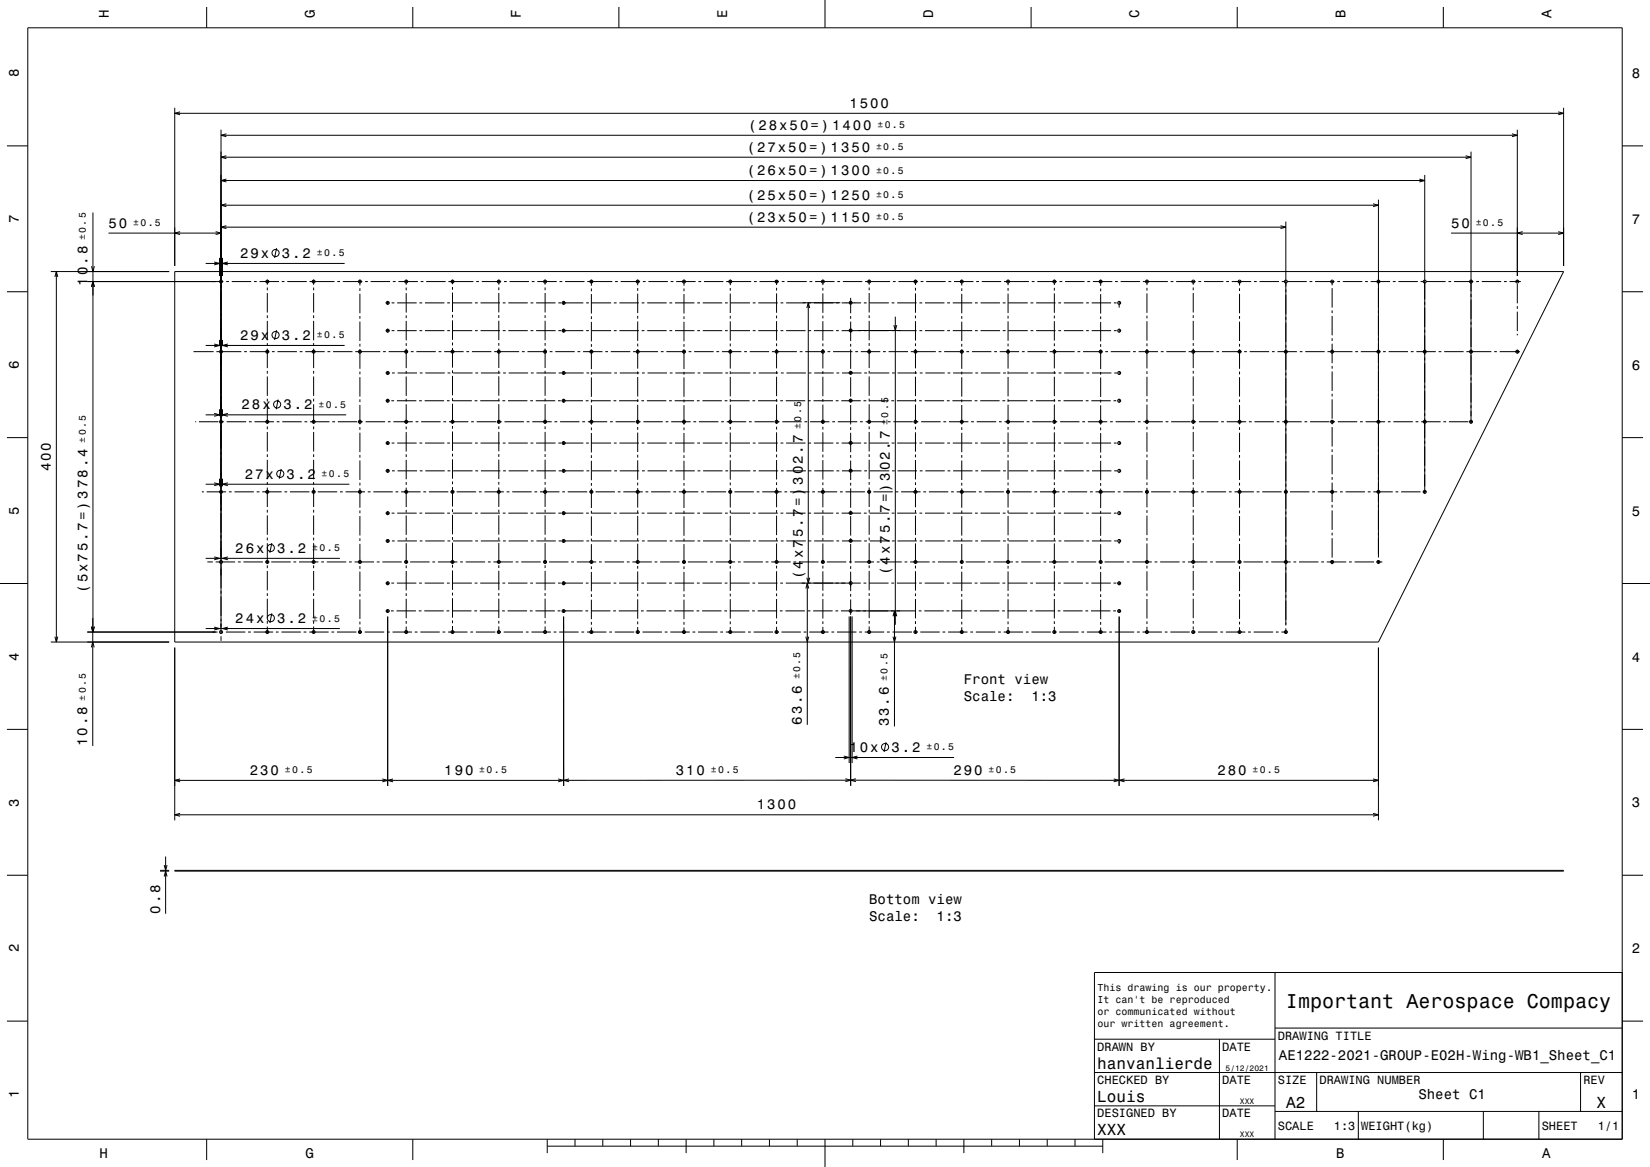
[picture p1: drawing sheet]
<svg xmlns="http://www.w3.org/2000/svg" width="594mm" height="420mm" viewBox="0 0 594 420" stroke-linecap="round" stroke-linejoin="round" font-family="sans-serif">
<defs><g id="words">
<text font-size="7.2" x="462.9" y="362.6">Important Aerospace Compacy</text>
<g font-size="5.8">
<text x="395" y="384.6">hanvanlierde</text>
<text x="395" y="396.6">Louis</text>
<text x="463" y="398.6">A2</text>
<text x="574.8" y="398.6">X</text>
<text x="395" y="408.6">XXX</text>
</g>
<g font-size="5">
<text x="39.1" y="6.5" transform="rotate(-90 39.1 6.5)">H</text>
<text x="113.3" y="6.5" transform="rotate(-90 113.3 6.5)">G</text>
<text x="187.5" y="6.5" transform="rotate(-90 187.5 6.5)">F</text>
<text x="261.7" y="6.5" transform="rotate(-90 261.7 6.5)">E</text>
<text x="335.9" y="6.5" transform="rotate(-90 335.9 6.5)">D</text>
<text x="410.1" y="6.5" transform="rotate(-90 410.1 6.5)">C</text>
<text x="484.3" y="6.5" transform="rotate(-90 484.3 6.5)">B</text>
<text x="558.5" y="6.5" transform="rotate(-90 558.5 6.5)">A</text>
<text x="6.8" y="27.8" transform="rotate(-90 6.8 27.8)">8</text>
<text x="587.5" y="28.1">8</text>
<text x="305.8" y="38.8">1500</text>
<text x="269.3" y="46.7">(28x50=) 1400</text>
<text x="268.8" y="54.6">(27x50=) 1350</text>
<text x="268.8" y="63">(26x50=) 1300</text>
<text x="268.8" y="71.9">(25x50=) 1250</text>
<text x="6.8" y="80.3" transform="rotate(-90 6.8 80.3)">7</text>
<text x="39.1" y="81.9">50</text>
<text x="268.8" y="79.8">(23x50=) 1150</text>
<text x="522.4" y="81.9">50</text>
<text x="587.5" y="80.6">7</text>
<text x="86.4" y="92.8">29x</text>
<text x="101.5" y="92.8">3.2</text>
<text x="31.5" y="102.8" transform="rotate(-90 31.5 102.8)">10.8</text>
<text x="86.4" y="122.3">29x</text>
<text x="101.5" y="122.3">3.2</text>
<text x="6.8" y="132.8" transform="rotate(-90 6.8 132.8)">6</text>
<text x="587.5" y="133.1">6</text>
<text x="87" y="147.3">28x</text>
<text x="102.1" y="147.3">3.2</text>
<text x="18.3" y="169.7" transform="rotate(-90 18.3 169.7)">400</text>
<text x="88.1" y="172.3">27x</text>
<text x="103.2" y="172.3">3.2</text>
<text x="6.8" y="185.3" transform="rotate(-90 6.8 185.3)">5</text>
<text x="587.5" y="185.6">5</text>
<text x="84.7" y="199">26x</text>
<text x="99.8" y="199">3.2</text>
<text x="289" y="208.4" transform="rotate(-90 289 208.4)">(4x75.7=) 302.7</text>
<text x="320.3" y="206.9" transform="rotate(-90 320.3 206.9)">(4x75.7=) 302.7</text>
<text x="31.5" y="213.4" transform="rotate(-90 31.5 213.4)">(5x75.7=) 378.4</text>
<text x="84.7" y="224.2">24x</text>
<text x="99.8" y="224.2">3.2</text>
<text x="6.8" y="237.8" transform="rotate(-90 6.8 237.8)">4</text>
<text x="587.5" y="238.1">4</text>
<text x="347" y="246.2">Front view</text>
<text x="347" y="252.2">Scale:</text>
<text x="371.3" y="252.2">1:3</text>
<text x="288.6" y="260.9" transform="rotate(-90 288.6 260.9)">63.6</text>
<text x="320" y="261.4" transform="rotate(-90 320 261.4)">33.6</text>
<text x="31.4" y="268.5" transform="rotate(-90 31.4 268.5)">10.8</text>
<text x="305.8" y="270.6">10x</text>
<text x="320.9" y="270.6">3.2</text>
<text x="89.9" y="278.9">230</text>
<text x="159.9" y="278.9">190</text>
<text x="243.3" y="278.8">310</text>
<text x="343.2" y="278.8">290</text>
<text x="438.3" y="278.8">280</text>
<text x="6.8" y="290.3" transform="rotate(-90 6.8 290.3)">3</text>
<text x="272.4" y="291.2">1300</text>
<text x="587.5" y="290.6">3</text>
<text x="57.6" y="328.8" transform="rotate(-90 57.6 328.8)">0.8</text>
<text x="312.9" y="325.4">Bottom view</text>
<text x="312.9" y="331.4">Scale:</text>
<text x="337.2" y="331.4">1:3</text>
<text x="6.8" y="342.8" transform="rotate(-90 6.8 342.8)">2</text>
<text x="587.5" y="343.1">2</text>
<text x="460.4" y="381.3">AE1222-2021-GROUP-E02H-Wing-WB1_Sheet_C1</text>
<text x="6.8" y="395.3" transform="rotate(-90 6.8 395.3)">1</text>
<text x="510.6" y="395.7">Sheet C1</text>
<text x="587.5" y="395.6">1</text>
<text x="35.8" y="416.8">H</text>
<text x="110" y="416.8">G</text>
<text x="481" y="416.8">B</text>
<text x="555.2" y="416.8">A</text>
</g>
<g font-size="4.3">
<text x="460" y="374.2">DRAWING TITLE</text>
<text x="395" y="378.2">DRAWN BY</text>
<text x="440" y="378.2">DATE</text>
<text x="395" y="390.2">CHECKED BY</text>
<text x="440" y="390.2">DATE</text>
<text x="460" y="390.2">SIZE</text>
<text x="475" y="390.2">DRAWING NUMBER</text>
<text x="570" y="390.2">REV</text>
<text x="395" y="402.2">DESIGNED BY</text>
<text x="440" y="402.2">DATE</text>
<text x="460" y="406.6">SCALE</text>
<text x="480.2" y="406.6">1:3</text>
<text x="490" y="406.6">WEIGHT(kg)</text>
<text x="555" y="406.6">SHEET</text>
<text x="575.2" y="406.6">1/1</text>
</g>
<g font-size="3.6">
<text x="395.1" y="356.8">This drawing is our property.</text>
<text x="395.1" y="361.2">It can't be reproduced</text>
<text x="395.1" y="365.5">or communicated without</text>
<text x="395.1" y="369.8">our written agreement.</text>
</g>
<g font-size="3.5">
<text x="315.9" y="46.2">±0.5</text>
<text x="315.4" y="54.1">±0.5</text>
<text x="315.4" y="62.4">±0.5</text>
<text x="315.4" y="71.3">±0.5</text>
<text x="47.9" y="81.4">±0.5</text>
<text x="315.4" y="79.2">±0.5</text>
<text x="531.3" y="81.4">±0.5</text>
<text x="30.9" y="86.4" transform="rotate(-90 30.9 86.4)">±0.5</text>
<text x="114.1" y="92.3">±0.5</text>
<text x="114.1" y="121.8">±0.5</text>
<text x="114.7" y="146.8">±0.5</text>
<text x="288.5" y="154.3" transform="rotate(-90 288.5 154.3)">±0.5</text>
<text x="319.8" y="152.9" transform="rotate(-90 319.8 152.9)">±0.5</text>
<text x="30.9" y="159.3" transform="rotate(-90 30.9 159.3)">±0.5</text>
<text x="115.8" y="171.8">±0.5</text>
<text x="112.4" y="198.4">±0.5</text>
<text x="112.4" y="223.7">±0.5</text>
<text x="288.1" y="244.5" transform="rotate(-90 288.1 244.5)">±0.5</text>
<text x="319.5" y="245.1" transform="rotate(-90 319.5 245.1)">±0.5</text>
<text x="30.9" y="252.1" transform="rotate(-90 30.9 252.1)">±0.5</text>
<text x="333.5" y="270.1">±0.5</text>
<text x="102.6" y="278.3">±0.5</text>
<text x="172.6" y="278.3">±0.5</text>
<text x="255.9" y="278.3">±0.5</text>
<text x="355.9" y="278.3">±0.5</text>
<text x="450.9" y="278.3">±0.5</text>
</g>
<g font-size="2.9">
<text x="441.2" y="385.3">5/12/2021</text>
<text x="446.4" y="397.3">XXX</text>
<text x="446.4" y="409.3">XXX</text>
</g>
</g></defs>
<g fill="none" stroke="#000" stroke-width=".36">
<path d="M10 10h574v400h-574zM74.4 2.5v7.5M148.6 2.5v7.5M222.8 2.5v7.5M297 0v10M371.2 2.5v7.5M445.4 2.5v7.5M519.6 2.5v7.5M62.9 38.8v56.9M562.9 38.8v56.9M2.5 52.5h7.5M62.9 40.8h500"/>
<path d="M64.8 40.3l-1.9 .5 1.9 .5M79.6 46.7v181.3M79.6 48.7h466.6M79.6 56.6h450M81.5 48.2l-1.9 .5 1.9 .5M81.5 56.1l-1.9 .5 1.9 .5M527.6 56.1l2 .5-2 .5M529.6 54.6v97.9M544.3 48.2l1.9 .5-1.9 .5M546.2 46.7v52.6M561 40.3l1.9 .5-1.9 .5M584 52.5h7.5"/>
<path d="M33.5 76.5v151M79.6 65h433.3M79.6 73.9h416.6M81.5 64.5l-1.9 .5 1.9 .5M81.5 73.3l-1.9 .6 1.9 .5M462.9 79.8v145.3M494.3 73.3l1.9 .6-1.9 .5M496.2 71.9v128.8M511 64.5l1.9 .5-1.9 .5M512.9 63v114.7M18.3 97.7h42.6M19.8 99.7l.5-2 .5 2"/>
<path d="M20.3 97.7v133.4M32.9 95.8l.6 1.9 .5-1.9M39.1 83.9h40.5M62.9 97.7h500l-66.7 133.4h-433.3zM64.8 83.4l-1.9 .5 1.9 .5M74 94.8h50.1M77.1 94.3l1.9 .5-1.9 .5M77.6 83.4l2 .5-2 .5M79 92.8v6.5M79.6 81.8h383.3M80.1 92.8v6.5M81.5 81.2l-1.9 .6 1.9 .5"/>
<path d="M82 94.3l-1.9 .5 1.9 .5M99.6 89.3l-.7 3.5M461 81.2l1.9 .6-1.9 .5M522.4 83.9h40.5M548.2 83.4l-2 .5 2 .5M561 83.4l1.9 .5-1.9 .5M2.5 105h7.5M31.5 101.3h48.9M32.9 103.3l.6-2 .5 2M81.4 101.3h1M83.4 101.3h7M91.4 101.3h1"/>
<path d="M93.4 101.3h7M96.2 100.6v1.9M96.2 103.5v1M96.2 105.5v7M96.2 113.5v1M96.2 115.5v7M99.6 118.8l-.7 3.5M101.4 101.3h1M103.4 101.3h7M111.4 101.3h9M112.9 100.6v1.9M112.9 103.5v1"/>
<path d="M112.9 105.5v7M112.9 113.5v1M112.9 115.5v7M121.4 101.3h1M123.4 101.3h7M129.6 100.6v2.1M129.6 103.7v1M129.6 105.7v7M129.6 113.7v1M129.6 115.7v7M131.4 101.3h1M133.4 101.3h7"/>
<path d="M138.9 109h1.4M138.9 119h1.4M139.6 108.3v1.4M139.6 118.3v1.4M141 109h1M141 119h1M141.4 101.3h1M143 109h7M143 119h7M143.4 101.3h7M146.2 100.6v1.9M146.2 103.5v1"/>
<path d="M146.2 105.5v7M146.2 113.5v1M146.2 115.5v7M151 109h1M151 119h1M151.4 101.3h1M153 109h7M153 119h7M153.4 101.3h7M161 109h1M161 119h1M161.4 101.3h9"/>
<path d="M162.9 100.6v1.7M162.9 103.3v1M162.9 105.3v7M162.9 113.3v1M162.9 115.3v7M163 109h7M163 119h7M171 109h1M171 119h1M171.4 101.3h1M173 109h7M173 119h7"/>
<path d="M173.4 101.3h7M179.6 100.6v1.8M179.6 103.4v1M179.6 105.4v7M179.6 113.4v1M179.6 115.4v7M181 109h1M181 119h1M181.4 101.3h1M183 109h7M183 119h7M183.4 101.3h7"/>
<path d="M191 109h1M191 119h1M191.4 101.3h1M193 109h7M193 119h7M193.4 101.3h7M196.2 100.6v1.9M196.2 103.4v1.1M196.2 105.4v7M196.2 113.4v1M196.2 115.5v6.9M201 109h1"/>
<path d="M201 119h1M201.4 101.3h1M202.2 109h7.8M202.2 119h7.8M202.9 108.3v1.4M202.9 118.3v1.4M203.4 101.3h7M211 109h1M211 119h1M211.4 101.3h9M212.9 100.6v2.2M212.9 103.8v1"/>
<path d="M212.9 105.8v7M212.9 113.8v1M212.9 115.8v7M213 109h7M213 119h7M221 109h1M221 119h1M221.4 101.3h1M223 109h7M223 119h7M223.4 101.3h7M229.6 100.6v2.1"/>
<path d="M229.6 103.7v1M229.6 105.7v7M229.6 113.7v1M229.6 115.7v7M231 109h1M231 119h1M231.4 101.3h1M233 109h7M233 119h7M233.4 101.3h7M241 109h1M241 119h1"/>
<path d="M241.4 101.3h1M243 109h7M243 119h7M243.4 101.3h7M246.2 100.6v2.2M246.2 103.8v1M246.2 105.8v7M246.2 113.8v1M246.2 115.8v7M251 109h1M251 119h1M251.4 101.3h1"/>
<path d="M253 109h7M253 119h7M253.4 101.3h7M261 109h1M261 119h1M261.4 101.3h9M262.9 100.6v2M262.9 103.6v1M262.9 105.6v7M262.9 113.6v1M262.9 115.6v7M263 109h7"/>
<path d="M263 119h7M271 109h1M271 119h1M271.4 101.3h1M273 109h7M273 119h7M273.4 101.3h7M279.6 100.8v1.8M279.6 103.6v1M279.6 105.6v7M279.6 113.6v1M279.6 115.6v7"/>
<path d="M281 109h1M281 119h1M281.4 101.3h1M283 119h7M283.4 101.3h7M290.5 110.9l.5-1.9 .5 1.9M291 109v100.9M291 119h1M291.4 101.3h1M293 119h7M293.4 101.3h7M296.2 100.6v2"/>
<path d="M296.2 103.6v1M296.2 105.6v7M296.2 113.6v1M296.2 115.6v7M301 119h1M301.4 101.3h1M302.5 109h-19.5M303 109h7M303 119h27M303.4 101.3h7M306.2 107.2v5.6M306.2 113.8v1"/>
<path d="M306.2 115.8v7M311 109h1M311.4 101.3h9M312.9 100.6v1.9M312.9 103.5v1M312.9 105.5v7M312.9 113.5v1M312.9 115.5v7M313 109h7M321 109h1M321.4 101.3h1M321.8 117l.5 1.9 .5-1.9"/>
<path d="M322.3 114v110.9M323 109h7M323.4 101.3h7M329.6 100.6v2M329.6 103.6v1M329.6 105.6v7M329.6 113.6v1M329.6 115.6v7M331 109h1M331 119h1M331.4 101.3h1M333 109h7"/>
<path d="M333 119h7M333.4 101.3h7M341 109h1M341 119h1M341.4 101.3h1M343 109h7M343 119h7M343.4 101.3h7M346.2 100.6v2.2M346.2 103.8v1M346.2 105.8v7M346.2 113.8v1"/>
<path d="M346.2 115.8v7M351 109h1M351 119h1M351.4 101.3h1M353 109h7M353 119h7M353.4 101.3h7M361 109h1M361 119h1M361.4 101.3h9M362.9 100.6v2.1M362.9 103.7v1"/>
<path d="M362.9 105.7v7M362.9 113.7v1M362.9 115.7v7M363 109h7M363 119h7M371 109h1M371 119h1M371.4 101.3h1M373 109h7M373 119h7M373.4 101.3h7M379.6 100.6v2"/>
<path d="M379.6 103.6v1M379.6 105.6v7M379.6 113.6v1M379.6 115.6v7M381 109h1M381 119h1M381.4 101.3h1M383 109h7M383 119h7M383.4 101.3h7M391 109h1M391 119h1"/>
<path d="M391.4 101.3h1M393 109h7M393 119h7M393.4 101.3h7M396.2 100.6v2.3M396.2 103.9v1M396.2 105.9v7M396.2 113.9v1M396.2 115.9v7M401 109h1M401 119h1M401.4 101.3h1"/>
<path d="M402.9 108.3v2.4M402.9 118.3v1.4M403 109h.6M403 119h.6M403.4 101.3h7M411.4 101.3h9M412.9 100.6v2M412.9 103.6v1M412.9 105.6v7M412.9 113.6v1M412.9 115.6v7M421.4 101.3h1"/>
<path d="M423.4 101.3h7M429.6 101.3v1.2M429.6 103.5v1M429.6 105.5v7M429.6 113.5v1M429.6 115.5v7M431.4 101.3h1M433.4 101.3h7M441.4 101.3h1M443.4 101.3h7M446.2 101.3v1.4M446.2 103.7v1"/>
<path d="M446.2 105.7v7M446.2 113.7v1M446.2 115.7v7M451.4 101.3h1M453.4 101.3h7M461.4 101.3h1M463.4 101.3h7M471.4 101.3h1M473.4 101.3h7M479.6 101.3v1.4M479.6 103.7v7M479.6 111.7v1"/>
<path d="M479.6 113.7v7M481.4 101.3h1M483.4 101.3h7M491.4 101.3h1M493.4 101.3h7M496.2 101.3v1.4M501.4 101.3h1M503.4 101.3h7M511.4 101.3h1M513.4 101.3h7M521.4 101.3h1M523.4 101.3h7"/>
<path d="M531.4 101.3h1M533.4 101.3h7M541.4 101.3h1M543.4 101.3h4.1M546.2 100.6v.6M546.2 102.2v7M546.2 110.2v1M546.2 112.2v7M584 105h7.5M69.6 126.6h7.3M74 124.3h50.1M77.1 123.8l1.9 .5-1.9 .5"/>
<path d="M77.9 126.6h1M79 122.3v2.3M79.9 126.6h7M80.1 122.3v2.3M82 123.8l-1.9 .5 1.9 .5M87.9 126.6h1M89.9 126.6h7M96.2 123.5v1M96.2 125.5v7M96.2 133.5v1M96.2 135.5v7M97.9 126.6h1"/>
<path d="M99.9 126.6h7M107.9 126.6h1M109.9 126.6h7M112.9 123.5v1M112.9 125.5v7M112.9 133.5v1M112.9 135.5v7M117.9 126.6h1M119.9 126.6h7M127.9 126.6h9M129.6 123.7v1M129.6 125.7v7"/>
<path d="M129.6 133.7v1M129.6 135.7v7M137.9 126.6h1M138.9 134.2h1.4M139.6 133.5v1.4M139.9 126.6h7M141.1 134.2h1M143.1 134.2h7M146.2 123.5v1M146.2 125.5v7M146.2 133.5v1M146.2 135.5v7"/>
<path d="M147.9 126.6h1M149.9 126.6h7M151.1 134.2h1M153.1 134.2h7M157.9 126.6h1M159.9 126.6h7M161.1 134.2h1M162.9 123.3v1M162.9 125.3v7M162.9 133.3v1M162.9 135.3v7M163.1 134.2h7"/>
<path d="M167.9 126.6h1M169.9 126.6h7M171.1 134.2h1M173.1 134.2h7M177.9 126.6h9M179.6 123.4v1M179.6 125.4v7M179.6 133.4v1M179.6 135.4v7M181.1 134.2h1M183.1 134.2h7M187.9 126.6h1"/>
<path d="M189.9 126.6h7M191.1 134.2h1M193.1 134.2h7M196.2 123.4v1M196.2 125.4v7.1M196.2 133.4v1.1M196.2 135.4v7M197.9 126.6h1M199.9 126.6h7M201.1 134.2h9M202.9 133.5v1.4M207.9 126.6h1"/>
<path d="M209.9 126.6h7M211.1 134.2h1M212.9 123.8v1M212.9 125.8v7M212.9 133.8v1M212.9 135.8v7M213.1 134.2h7M217.9 126.6h1M219.9 126.6h7M221.1 134.2h1M223.1 134.2h7M227.9 126.6h9"/>
<path d="M229.6 123.7v1M229.6 125.7v7M229.6 133.7v1M229.6 135.7v7M231.1 134.2h1M233.1 134.2h7M237.9 126.6h1M239.9 126.6h7M241.1 134.2h1M243.1 134.2h7M246.2 123.8v1M246.2 125.8v7"/>
<path d="M246.2 133.8v1M246.2 135.8v7M247.9 126.6h1M249.9 126.6h7M251.1 134.2h1M253.1 134.2h7M257.9 126.6h1M259.9 126.6h7M261.1 134.2h1M262.9 123.6v1M262.9 125.6v7M262.9 133.6v1"/>
<path d="M262.9 135.6v7M263.1 134.2h7M267.9 126.6h1M269.9 126.6h7M271.1 134.2h1M273.1 134.2h7M277.9 126.6h9M279.6 123.6v1M279.6 125.6v7M279.6 133.6v1M279.6 135.6v7M281.1 134.2h1"/>
<path d="M283.1 134.2h7M287.9 126.6h1M289.9 126.6h7M291.1 134.2h1M293.1 134.2h7M296.2 123.6v1M296.2 125.6v7M296.2 133.6v1M296.2 135.6v7M297.9 126.6h1M299.9 126.6h7M301.1 134.2h1"/>
<path d="M303.1 134.2h7M306.2 123.8v1M306.2 125.8v7M306.2 133.5v1.4M306.2 135.8v7M307.9 126.6h1M309.9 126.6h7M311.1 134.2h1M312.9 123.5v1M312.9 125.5v7M312.9 133.5v1M312.9 135.5v7"/>
<path d="M313.1 134.2h7M317.9 126.6h1M319.9 126.6h7M321.1 134.2h1M323.1 134.2h7M327.9 126.6h9M329.6 123.6v1M329.6 125.6v7M329.6 133.6v1M329.6 135.6v7M331.1 134.2h1M333.1 134.2h7"/>
<path d="M337.9 126.6h1M339.9 126.6h7M341.1 134.2h1M343.1 134.2h7M346.2 123.8v1M346.2 125.8v7M346.2 133.8v1M346.2 135.8v7M347.9 126.6h1M349.9 126.6h7M351.1 134.2h1M353.1 134.2h7"/>
<path d="M357.9 126.6h1M359.9 126.6h7M361.1 134.2h1M362.9 123.7v1M362.9 125.7v7M362.9 133.7v1M362.9 135.7v7M363.1 134.2h7M367.9 126.6h1M369.9 126.6h7M371.1 134.2h1M373.1 134.2h7"/>
<path d="M377.9 126.6h9M379.6 123.6v1M379.6 125.6v7M379.6 133.6v1M379.6 135.6v7M381.1 134.2h1M383.1 134.2h7M387.9 126.6h1M389.9 126.6h7M391.1 134.2h1M393.1 134.2h7M396.2 123.9v1"/>
<path d="M396.2 125.9v7M396.2 133.9v1M396.2 135.9v7M397.9 126.6h1M399.9 126.6h7M401.1 134.2h1M402.9 133.5v1.4M403.1 134.2h.5M407.9 126.6h1M409.9 126.6h7M412.9 123.6v1M412.9 125.6v7"/>
<path d="M412.9 133.6v1M412.9 135.6v7M417.9 126.6h1M419.9 126.6h7M427.9 126.6h9M429.6 123.5v1M429.6 125.5v7M429.6 133.5v1M429.6 135.5v7M437.9 126.6h1M439.9 126.6h7M446.2 123.7v1"/>
<path d="M446.2 125.7v7M446.2 133.7v1M446.2 135.7v7M447.9 126.6h1M449.9 126.6h7M457.9 126.6h1M459.9 126.6h7M467.9 126.6h1M469.9 126.6h7M477.9 126.6h9M479.6 121.7v1M479.6 123.7v7"/>
<path d="M479.6 131.7v1M479.6 133.7v7M487.9 126.6h1M489.9 126.6h7M497.9 126.6h1M499.9 126.6h7M507.9 126.6h1M509.9 126.6h7M517.9 126.6h1M519.9 126.6h7M527.9 126.6h9M537.9 126.6h1"/>
<path d="M539.9 126.6h7.2M546.2 120.2v.5M546.2 125.9v1.4M2.5 157.5h7.5M70.3 151.8h.3M71.6 151.8h7M74 149.3h50.6M77.1 148.8l1.9 .5-1.9 .5M79 147.3v2.5M79.6 151.8h1M80.1 147.3v2.5M81.6 151.8h7"/>
<path d="M82 148.8l-1.9 .5 1.9 .5M89.6 151.8h1M91.6 151.8h7M96.2 143.5v1M96.2 145.5v7M96.2 153.5v1M96.2 155.5v7M99.6 151.8h1M100.1 143.8l-.7 3.5M101.6 151.8h7M109.6 151.8h1M111.6 151.8h7"/>
<path d="M112.9 143.5v1M112.9 145.5v7M112.9 153.5v1M112.9 155.5v7M119.6 151.8h1M121.6 151.8h7M128.9 151.8h1.7M129.6 143.7v1M129.6 145.7v7M129.6 153.7v1M129.6 155.7v7M131.6 151.8h7"/>
<path d="M138.9 159.5h1.4M138.9 144.2h1.4M139.6 143.5v1.4M139.6 158.8v1.4M139.6 151.8h1M140.9 144.2h1M141 159.5h1M141.6 151.8h7M142.9 144.2h7M143 159.5h7M146.2 143.5v1M146.2 145.5v7"/>
<path d="M146.2 153.5v1M146.2 155.5v7M149.6 151.8h1M150.9 144.2h1M151 159.5h1M151.6 151.8h7M152.9 144.2h7M153 159.5h7M159.6 151.8h1M160.9 144.2h1M161 159.5h1M161.6 151.8h7"/>
<path d="M162.9 143.3v1l7-.1M162.9 145.3v7.2M162.9 153.3v1M162.9 155.3v7M163 159.5h7M169.6 151.8h1M170.9 144.2h1M171 159.5h1M171.6 151.8h7M172.9 144.2h7M173 159.5h7M178.9 151.8h1.7"/>
<path d="M179.6 143.4v1M179.6 145.4v7.1M179.6 153.4v1M179.6 155.4v7M180.9 144.2h1M181 159.5h1M181.6 151.8h7M182.9 144.2h7M183 159.5h7M189.6 151.8h1M190.9 144.2h1M191 159.5h1"/>
<path d="M191.6 151.8h7M192.9 144.2h7M193 159.5h7M196.2 143.5v.9M196.2 145.5v7M196.2 153.4v1M196.2 155.4v7.1M199.6 151.8h1M200.9 144.2h1M201 159.5h1M201.6 151.8h7M202.2 159.5h7.8"/>
<path d="M202.2 144.2h7.7M202.9 143.5v1.4M202.9 158.8v1.4M209.6 151.8h1M210.9 144.2h1M211 159.5h1M211.6 151.8h7M212.9 144.2h7M212.9 143.8v1M212.9 145.8v7M212.9 153.8v1M212.9 155.8v7"/>
<path d="M213 159.5h7M219.6 151.8h1M220.9 144.2h1M221 159.5h1M221.6 151.8h7M222.9 144.2h7M223 159.5h7M228.9 151.8h1.7M229.6 143.7v1M229.6 145.7v7M229.6 153.7v1M229.6 155.7v7"/>
<path d="M230.9 144.2h1M231 159.5h1M231.6 151.8h7M232.9 144.2h7M233 159.5h7M239.6 151.8h1M240.9 144.2h1M241 159.5h1M241.6 151.8h7M242.9 144.2h7M243 159.5h7M246.2 143.8v1"/>
<path d="M246.2 145.8v7M246.2 153.8v1M246.2 155.8v7M249.6 151.8h1M250.9 144.2h1M251 159.5h1M251.6 151.8h7M252.9 144.2h7M253 159.5h7M259.6 151.8h1M260.9 144.2h1M261 159.5h1"/>
<path d="M261.6 151.8h7M262.9 144.2h7M262.9 143.6v1M262.9 145.6v7M262.9 153.6v1M262.9 155.6v7M263 159.5h7M269.6 151.8h1M270.9 144.2h1M271 159.5h1M271.6 151.8h7M272.9 144.2h7"/>
<path d="M273 159.5h7M278.9 151.8h1.7M279.6 143.6v1M279.6 145.6v7M279.6 153.6v1M279.6 155.6v7M280.9 144.2h1M281 159.5h1M281.6 151.8h7M282.9 144.2h7M283 159.5h7M289.6 151.8h1"/>
<path d="M290.9 144.2h1M291 159.5h1M291.6 151.8h7M292.9 144.2h7M293 159.5h7M296.2 143.6v1M296.2 145.6v7M296.2 153.6v1M296.2 155.6v7M299.6 151.8h1M300.9 144.2h1M301 159.5h1"/>
<path d="M301.6 151.8h7M302.9 144.2h7M303 159.5h7M305.5 159.4h1.4M305.5 144.2h1.4M306.2 143.5v1.4M306.2 145.8v7M306.2 153.8v1M306.2 155.8v7M309.6 151.8h1M310.9 144.2h1M311 159.5h1"/>
<path d="M311.6 151.8h7M312.9 144.2h7M312.9 143.5v1M312.9 145.5v7M312.9 153.5v1M312.9 155.5v7M313 159.5h7M319.6 151.8h1M320.9 144.2h1M321 159.5h1M321.6 151.8h7M322.9 144.2h7"/>
<path d="M323 159.5h7M328.9 151.8h1.7M329.6 143.6v1M329.6 145.6v7M329.6 153.6v1M329.6 155.6v7M330.9 144.2h1M331 159.5h1M331.6 151.8h7M332.9 144.2h7M333 159.5h7M339.6 151.8h1"/>
<path d="M340.9 144.2h1M341 159.5h1M341.6 151.8h7M342.9 144.2h7M343 159.5h7M346.2 143.8v1M346.2 145.8v7M346.2 153.8v1M346.2 155.8v7M349.6 151.8h1M350.9 144.2h1M351 159.5h1"/>
<path d="M351.6 151.8h7M352.9 144.2h7M353 159.5h7M359.6 151.8h1M360.9 144.2h1M361 159.5h1M361.6 151.8h7M362.9 144.2h7M362.9 143.7v1M362.9 145.7v7M362.9 153.7v1M362.9 155.7v7"/>
<path d="M363 159.5h7M369.6 151.8h1M370.9 144.2h1M371 159.5h1M371.6 151.8h7M372.9 144.2h7M373 159.5h7M378.9 151.8h1.7M379.6 143.6v1M379.6 145.6v7M379.6 153.6v1M379.6 155.6v7"/>
<path d="M380.9 144.2h1M381 159.5h1M381.6 151.8h7M382.9 144.2h7M383 159.5h7M389.6 151.8h1M390.9 144.2h1M391 159.5h1M391.6 151.8h7M392.9 144.2h7M393 159.5h7M396.2 143.9v1"/>
<path d="M396.2 145.9v7M396.2 153.9v1M396.2 155.9v7M399.6 151.8h1M400.9 144.2h1M401 159.5h1M401.6 151.8h7M402.9 144.2h.7M402.9 143.5v1.4M402.9 158.8v1.4M403 159.5h.6M409.6 151.8h1"/>
<path d="M411.6 151.8h7M412.9 143.6v1M412.9 145.6v7M412.9 153.6v1M412.9 155.6v7M419.6 151.8h1M421.6 151.8h7M428.9 151.8h1.7M429.6 143.5v1M429.6 145.5v7M429.6 153.5v1M429.6 155.5v7"/>
<path d="M431.6 151.8h7M439.6 151.8h1M441.6 151.8h7M446.2 143.7v1M446.2 145.7v7M446.2 153.7v1M446.2 155.7v7M449.6 151.8h1M451.6 151.8h7M459.6 151.8h1M461.6 151.8h7M469.6 151.8h1"/>
<path d="M471.6 151.8h7M478.9 151.8h1.7M479.6 141.7v1M479.6 143.7v7M479.6 151.1v1.6M479.6 153.7v7M481.6 151.8h7M489.6 151.8h1M491.6 151.8h7M499.6 151.8h1M501.6 151.8h7M509.6 151.8h1"/>
<path d="M511.6 151.8h7M519.6 151.8h1M521.6 151.8h7M528.9 151.8h1.4M584 157.5h7.5M72.7 177h.7M74 174.3h51.8M74.4 177h7M77.1 173.8l1.9 .5-1.9 .5M79 172.3v2.7M80.1 172.3v2.7M82 173.8l-1.9 .5 1.9 .5"/>
<path d="M82.4 177h1M84.4 177h7M92.4 177h1M94.4 177h7M96.2 163.5v1M96.2 165.5v7M96.2 173.5v1M96.2 175.5v7M101.3 168.8l-.7 3.5M102.4 177h1M104.4 177h7M112.2 177h1.4"/>
<path d="M112.9 163.5v1M112.9 165.5v7M112.9 173.5v1M112.9 175.5v7M114.4 177h7M122.4 177h1M124.4 177h7M129.6 163.7v1M129.6 165.7v7M129.6 173.7v1M129.6 175.7v7M132.4 177h1"/>
<path d="M134.4 177h7M138.9 169.5h1.4M139.6 168.8v1.4M141.1 169.5h1M142.4 177h1M143.1 169.5h7M144.4 177h7M146.2 163.5v1M146.2 165.5v7M146.2 173.5v1M146.2 175.5v7M151.1 169.5h1"/>
<path d="M152.4 177h1M153.1 169.5h7M154.4 177h7M161.1 169.5h1M162.2 177h1.4M162.9 163.3v1M162.9 165.3v7M162.9 173.3v1M162.9 175.3v7M163.1 169.5h7M164.4 177h7M171.1 169.5h1"/>
<path d="M172.4 177h1M173.1 169.5h7M174.4 177h7M179.6 163.4v1M179.6 165.4v7M179.6 173.4v1M179.6 175.4v7M181.1 169.5h1M182.4 177h1M183.1 169.5h7M184.4 177h7M191.1 169.5h1"/>
<path d="M192.4 177h1M193.1 169.5h7M194.4 177h7M196.2 163.4v1M196.2 165.4v7M196.2 173.5v.9M196.2 175.5v6.9M201.1 169.5h9M202.4 177h1M202.9 168.8v1.4M204.4 177h7M211.1 169.5h1"/>
<path d="M212.2 177h1.4M212.9 163.8v1M212.9 165.8v7M212.9 173.8v1M212.9 175.8v7M213.1 169.5h7M214.4 177h7M221.1 169.5h1M222.4 177h1M223.1 169.5h7M224.4 177h7M229.6 163.7v1"/>
<path d="M229.6 165.7v7M229.6 173.7v1M229.6 175.7v7M231.1 169.5h1M232.4 177h1M233.1 169.5h7M234.4 177h7M241.1 169.5h1M242.4 177h1M243.1 169.5h7M244.4 177h7M246.2 163.8v1"/>
<path d="M246.2 165.8v7M246.2 173.8v1M246.2 175.8v7M251.1 169.5h1M252.4 177h1M253.1 169.5h7M254.4 177h7M261.1 169.5h1M262.2 177h1.4M262.9 163.6v1M262.9 165.6v7M262.9 173.6v1"/>
<path d="M262.9 175.6v7M263.1 169.5h7M264.4 177h7M271.1 169.5h1M272.4 177h1M273.1 169.5h7M274.4 177h7M279.6 163.6v1M279.6 165.6v7M279.6 173.6v1M279.6 175.6v7M281.1 169.5h1"/>
<path d="M282.4 177h1M283.1 169.5h7M284.4 177h7M291.1 169.5h1M292.4 177h1M293.1 169.5h7M294.4 177h7M296.2 163.6v1M296.2 165.6v7M296.2 173.6v1M296.2 175.6v7M301.1 169.5h1"/>
<path d="M302.4 177h1M303.1 169.5h7M304.4 177h7M305.5 169.4h1.4M306.2 163.8v1M306.2 165.8v7M306.2 173.8v1M306.2 175.8v7M311.1 169.5h1M312.2 177h1.4M312.9 163.5v1M312.9 165.5v7"/>
<path d="M312.9 173.5v1M312.9 175.5v7M313.1 169.5h7M314.4 177h7M321.1 169.5h1M322.4 177h1M323.1 169.5h7M324.4 177h7M329.6 163.6v1M329.6 165.6v7M329.6 173.6v1M329.6 175.6v7"/>
<path d="M331.1 169.5h1M332.4 177h1M333.1 169.5h7M334.4 177h7M341.1 169.5h1M342.4 177h1M343.1 169.5h7M344.4 177h7M346.2 163.8v1M346.2 165.8v7M346.2 173.8v1M346.2 175.8v7"/>
<path d="M351.1 169.5h1M352.4 177h1M353.1 169.5h7M354.4 177h7M361.1 169.5h1M362.2 177h1.4M362.9 163.7v1M362.9 165.7v7M362.9 173.7v1M362.9 175.7v7M363.1 169.5h7M364.4 177h7"/>
<path d="M371.1 169.5h1M372.4 177h1M373.1 169.5h7M374.4 177h7M379.6 163.6v1M379.6 165.6v7M379.6 173.6v1M379.6 175.6v7M381.1 169.5h1M382.4 177h1M383.1 169.5h7M384.4 177h7"/>
<path d="M391.1 169.5h1M392.4 177h1M393.1 169.5h7M394.4 177h7M396.2 163.9v1M396.2 165.9v7M396.2 173.9v1M396.2 175.9v7M401.1 169.5h1M402.4 177h1M402.9 168.8v1.4M403.1 169.5h.5"/>
<path d="M404.4 177h7M412.2 177h1.4M412.9 163.6v1M412.9 165.6v7M412.9 173.6v1M412.9 175.6v7M414.4 177h7M422.4 177h1M424.4 177h7M429.6 163.5v1M429.6 165.5v7M429.6 173.5v1"/>
<path d="M429.6 175.5v7M432.4 177h1M434.4 177h7M442.4 177h1M444.4 177h7M446.2 163.7v1M446.2 165.7v7M446.2 173.7v1M446.2 175.7v7M452.4 177h1M454.4 177h7M462.2 177h1.4"/>
<path d="M464.4 177h7M472.4 177h1M474.4 177h7M479.6 161.7v1M479.6 163.7v7M479.6 171.7v1M479.6 173.7v7M482.4 177h1M484.4 177h7M492.4 177h1M494.4 177h7M502.4 177h1"/>
<path d="M504.4 177h7M512.2 177h1.4M96.2 183.5v1M96.2 185.5v7M96.2 193.5v1M96.2 195.5v7.4M97.8 195.5l-.7 3.5M112.9 183.5v1M112.9 185.5v7M112.9 193.5v1M112.9 195.5v7.4M129.6 183.7v1"/>
<path d="M129.6 185.7v7M129.6 193.7v1M129.6 195.7v7.2M138.9 194.7h1.4M138.9 184.7h1.4M139.6 184v1.4M139.6 194v1.4M141 184.7h1M141.1 194.7h1M143 184.7h7M143.1 194.7h7M146.2 183.5v1"/>
<path d="M146.2 185.5v7M146.2 193.5v1M146.2 195.5v7.4M151 184.7h1M151.1 194.7h1M153 184.7h7M153.1 194.7h7M161 184.7h1M161.1 194.7h1M162.9 183.3v1M162.9 185.3v7M162.9 193.3v1"/>
<path d="M162.9 195.3v7.6M163 184.7h7M163.1 194.7h7M171 184.7h1M171.1 194.7h1M173 184.7h7M173.1 194.7h7M179.6 183.4v1M179.6 185.4v7M179.6 193.4v1M179.6 195.4v7.5M181 184.7h1"/>
<path d="M181.1 194.7h1M183 184.7h7M183.1 194.7h7M191 184.7h1M191.1 194.7h1M193 184.7h7M193.1 194.7h7M196.2 183.4v1M196.2 185.4v7M196.2 193.4v1M196.2 195.4v7.5M201 184.7h1"/>
<path d="M201.1 194.7h1M202.2 194.7h7.9M202.2 184.7h7.8M202.9 184v1.4M202.9 194v1.4M211 184.7h1M211.1 194.7h1M212.9 183.8v1M212.9 185.8v7M212.9 193.8v1M212.9 195.8v7.1M213 184.7h7"/>
<path d="M213.1 194.7h7M221 184.7h1M221.1 194.7h1M223 184.7h7M223.1 194.7h7M229.6 183.7v1M229.6 185.7v7M229.6 193.7v1M229.6 195.7v7.2M231 184.7h1M231.1 194.7h1M233 184.7h7"/>
<path d="M233.1 194.7h7M241 184.7h1M241.1 194.7h1M243 184.7h7M243.1 194.7h7M246.2 183.8v1M246.2 185.8v7M246.2 193.8v1M246.2 195.8v7.1M251 184.7h1M251.1 194.7h1M253 184.7h7"/>
<path d="M253.1 194.7h7M261 184.7h1M261.1 194.7h1M262.9 183.6v1M262.9 185.6v7M262.9 193.6v1M262.9 195.6v7.3M263 184.7h7M263.1 194.7h7M271 184.7h1M271.1 194.7h1M273 184.7h7"/>
<path d="M273.1 194.7h7M279.6 183.6v1M279.6 185.6v7M279.6 193.6v1M279.6 195.6v7.3M281 184.7h1M281.1 194.7h1M283 184.7h7M283.1 194.7h7M291 184.7h1M291.1 194.7h1M293 184.7h7"/>
<path d="M293.1 194.7h7M296.2 183.6v1M296.2 185.6v7M296.2 193.6v1M296.2 195.6v7.3M301 184.7h1M301.1 194.7h1M303 184.7h7M303.1 194.7h7M305.5 184.6h1.4M306.2 183.8v1.5M306.2 185.8v7"/>
<path d="M306.2 193.8v1.5M306.2 195.8v7M311 184.7h1M311.1 194.7h1M312.9 183.5v1M312.9 185.5v7M312.9 193.5v1M312.9 195.5v7.4M313 184.7h7M313.1 194.7h7M321 184.7h1M321.1 194.7h1"/>
<path d="M323 184.7h7M323.1 194.7h7M329.6 183.6v1M329.6 185.6v7M329.6 193.6v1M329.6 195.6v7.3M331 184.7h1M331.1 194.7h1M333 184.7h7M333.1 194.7h7M341 184.7h1M341.1 194.7h1"/>
<path d="M343 184.7h7M343.1 194.7h7M346.2 183.8v1M346.2 185.8v7M346.2 193.8v1M346.2 195.8v7.1M351 184.7h1M351.1 194.7h1M353 184.7h7M353.1 194.7h7M361 184.7h1M361.1 194.7h1"/>
<path d="M362.9 183.7v1M362.9 185.7v7M362.9 193.7v1M362.9 195.7v7.2M363 184.7h7M363.1 194.7h7M371 184.7h1M371.1 194.7h1M373 184.7h7M373.1 194.7h7M379.6 183.6v1M379.6 185.6v7"/>
<path d="M379.6 193.6v1M379.6 195.6v7.3M381 184.7h1M381.1 194.7h1M383 184.7h7M383.1 194.7h7M391 184.7h1M391.1 194.7h1M393 184.7h7M393.1 194.7h7M396.2 183.9v1M396.2 185.9v7"/>
<path d="M396.2 193.9v1M396.2 195.9v7M401 184.7h1M401.1 194.7h1M402.9 184v1.4M402.9 194v1.7M403 184.7h.6M403.1 194.7h.5M412.9 183.6v1M412.9 185.6v7M412.9 193.6v1M412.9 195.6v7.3"/>
<path d="M429.6 183.5v1M429.6 185.5v7M429.6 193.5v1M429.6 195.5v7.4M446.2 183.7v1M446.2 185.7v7M446.2 193.7v1M446.2 195.7v7.2M479.6 181.7v1M479.6 183.7v7M479.6 191.7v1M479.6 193.7v7"/>
<path d="M0 210h10M74 201h48.4M74.7 202.2h1.9M77.1 200.4l1.9 .6-1.9 .5M77.6 202.2h7M82 200.4l-1.9 .6 1.9 .5M85.6 202.2h1M87.6 202.2h7M95.5 202.2h1.4M96.2 203.5v1M96.2 205.5v7M96.2 213.5v1"/>
<path d="M96.2 215.5v7M97.6 202.2h7M105.6 202.2h1M107.6 202.2h7M112.9 203.5v1M112.9 205.5v7M112.9 213.5v1M112.9 215.5v7M115.6 202.2h1M117.6 202.2h7M125.6 202.2h1M127.6 202.2h7"/>
<path d="M129.6 203.7v1M129.6 205.7v7M129.6 213.7v1M129.6 215.7v7M135.6 202.2h1M137.6 202.2h7M138.9 209.9h1.4M138.9 219.9h1.4M139.6 209.2v1.4M139.6 219.2v1.4M140.7 219.9h1M140.9 209.9h1"/>
<path d="M142.7 219.9h7M142.9 209.9h7M145.5 202.2h1.4M146.2 203.5v1M146.2 205.5v7M146.2 213.5v1M146.2 215.5v7M147.6 202.2h7M150.7 219.9h1M150.9 209.9h1M152.7 219.9h7M152.9 209.9h7"/>
<path d="M155.6 202.2h1M157.6 202.2h7M160.7 219.9h1M160.9 209.9h1M162.7 219.9h7M162.9 209.9h7M162.9 203.3v1M162.9 205.3v7M162.9 213.3v1M162.9 215.3v7M165.6 202.2h1M167.6 202.2h7"/>
<path d="M170.7 219.9h1M170.9 209.9h1M172.7 219.9h7M172.9 209.9h7M175.6 202.2h1M177.6 202.2h7M179.6 203.4v1M179.6 205.4v7M179.6 213.4v1M179.6 215.4v7M180.7 219.9h1M180.9 209.9h1"/>
<path d="M182.7 219.9h7M182.9 209.9h7M185.6 202.2h1M187.6 202.2h7M190.7 219.9h1M190.9 209.9h1M192.7 219.9h7M192.9 209.9h7M195.5 202.2h1.4M196.2 203.5v.9M196.2 205.5v6.9M196.2 213.4v1.1"/>
<path d="M196.2 215.4v7M197.6 202.2h7M200.7 219.9h1M200.9 209.9h1M202.9 209.2v1.4M202.9 219.2v1.4M205.6 202.2h1M207.6 202.2h7M209.7 219.9h-7.5M209.9 209.9h-7.7M210.7 219.9h1M210.9 209.9h1"/>
<path d="M212.7 219.9h7M212.9 209.9h7M212.9 203.8v1M212.9 205.8v7M212.9 213.8v1M212.9 215.8v7M215.6 202.2h1M217.6 202.2h7M220.7 219.9h1M220.9 209.9h1M222.7 219.9h7M222.9 209.9h7"/>
<path d="M225.6 202.2h1M227.6 202.2h7M229.6 203.7v1M229.6 205.7v7M229.6 213.7v1M229.6 215.7v7M230.7 219.9h1M230.9 209.9h1M232.7 219.9h7M232.9 209.9h7M235.6 202.2h1M237.6 202.2h7"/>
<path d="M240.7 219.9h1M240.9 209.9h1M242.7 219.9h7M242.9 209.9h7M245.5 202.2h1.4M246.2 203.8v1M246.2 205.8v7M246.2 213.8v1M246.2 215.8v7M247.6 202.2h7M250.7 219.9h1M250.9 209.9h1"/>
<path d="M252.7 219.9h7M252.9 209.9h7M255.6 202.2h1M257.6 202.2h7M260.7 219.9h1M260.9 209.9h1M262.7 219.9h7M262.9 209.9h7M262.9 203.6v1M262.9 205.6v7M262.9 213.6v1M262.9 215.6v7"/>
<path d="M265.6 202.2h1M267.6 202.2h7M270.7 219.9h1M270.9 209.9h1M272.7 219.9h7M272.9 209.9h7M275.6 202.2h1M277.6 202.2h7M279.6 203.6v1M279.6 205.6v7M279.6 213.6v1M279.6 215.6v7"/>
<path d="M280.7 219.9h1M280.9 209.9h1M282.7 219.9h7M282.9 209.9h27M285.6 202.2h1M287.6 202.2h7M290.1 211.8l.5-1.9 .5 1.9M290.5 207.9l.5 2 .5-2M290.6 209.9v51M290.7 219.9h1M292.7 219.9h7M295.5 202.2h1.4"/>
<path d="M296.2 203.6v1M296.2 205.6v7M296.2 213.6v1M296.2 215.6v7M297.6 202.2h7M300.7 219.9h1M302.7 219.9h27M305.6 202.2h1M306.2 203.8v1M306.2 205.8v7M306.2 213.8v1M306.2 215.8v5.5"/>
<path d="M307.6 202.2h7M310.9 209.9h1M312.9 209.9h7M312.9 203.5v1M312.9 205.5v7M312.9 213.5v1M312.9 215.5v7M315.6 202.2h1M317.6 202.2h7M320.9 209.9h1M322 219.9v41.5M322.9 209.9h7"/>
<path d="M325.6 202.2h1M327.6 202.2h7M329.6 203.6v1M329.6 205.6v7M329.6 213.6v1M329.6 215.6v7M330.7 219.9h1M330.9 209.9h1M332.7 219.9h7M332.9 209.9h7M335.6 202.2h1M337.6 202.2h7"/>
<path d="M340.7 219.9h1M340.9 209.9h1M342.7 219.9h7M342.9 209.9h7M345.5 202.2h1.4M346.2 203.8v1M346.2 205.8v7M346.2 213.8v1M346.2 215.8v7M347.6 202.2h7M350.7 219.9h1M350.9 209.9h1"/>
<path d="M352.7 219.9h7M352.9 209.9h7M355.6 202.2h1M357.6 202.2h7M360.7 219.9h1M360.9 209.9h1M362.7 219.9h7M362.9 209.9h7M362.9 203.7v1M362.9 205.7v7M362.9 213.7v1M362.9 215.7v7"/>
<path d="M365.6 202.2h1M367.6 202.2h7M370.7 219.9h1M370.9 209.9h1M372.7 219.9h7M372.9 209.9h7M375.6 202.2h1M377.6 202.2h7M379.6 203.6v1M379.6 205.6v7M379.6 213.6v1M379.6 215.6v7"/>
<path d="M380.7 219.9h1M380.9 209.9h1M382.7 219.9h7M382.9 209.9h7M385.6 202.2h1M387.6 202.2h7M390.7 219.9h1M390.9 209.9h1M392.7 219.9h7M392.9 209.9h7M395.5 202.2h1.4M396.2 203.9v1"/>
<path d="M396.2 205.9v7M396.2 213.9v1M396.2 215.9v7M397.6 202.2h7M400.7 219.9h1M400.9 209.9h1M402.2 209.9h1.4M402.2 219.9h1.4M402.9 209.2v1.4M402.9 219.2v1.4M405.6 202.2h1M407.6 202.2h7"/>
<path d="M412.9 203.6v1M412.9 205.6v7M412.9 213.6v1M412.9 215.6v7M415.6 202.2h1M417.6 202.2h7M425.6 202.2h1M427.6 202.2h7M429.6 203.5v1M429.6 205.5v7M429.6 213.5v1M429.6 215.5v7"/>
<path d="M435.6 202.2h1M437.6 202.2h7M445.5 202.2h1.4M446.2 203.7v1M446.2 205.7v7M446.2 213.7v1M446.2 215.7v7M447.6 202.2h7M455.6 202.2h1M457.6 202.2h7M465.6 202.2h1M467.6 202.2h7"/>
<path d="M475.6 202.2h1M477.6 202.2h7M479.6 201.5v1.6M485.6 202.2h1M487.6 202.2h7M495.5 202.2h1.4M495.6 202.2h2M496.2 201.5v1.5M584 210h10M18.3 231.1h42.6M19.8 229.1l.5 2 .5-2M31.4 227.5h46.9"/>
<path d="M32.9 225.5l.5 2 .5-2M32.9 233l.5-1.9 .5 1.9M32.9 225.5l.6 2 .5-2M33.4 222.5v46M62.9 233.1v62.2M74 226.2h48.4M77.1 225.7l1.9 .5-1.9 .5M79.3 227.5h1M79.6 229v1.6M81.3 227.5h7M82 225.7l-1.9 .5 1.9 .5M89.3 227.5h1"/>
<path d="M91.3 227.5h7M96.2 223.5v1M96.2 225.5v2.7M97.8 220.7l-.7 3.5M99.3 227.5h1M101.3 227.5h7M109.3 227.5h1M111.3 227.5h7M112.9 223.5v1M112.9 225.5v2.7M119.3 227.5h1M121.3 227.5h7"/>
<path d="M128.9 227.5h1.4M129.6 223.7v1M129.6 225.7v2.5M131.3 227.5h7M139.3 227.5h1M139.6 221.9v61M141.3 227.5h7M146.2 223.5v1M146.2 225.5v2.7M149.3 227.5h1M151.3 227.5h7M159.3 227.5h1"/>
<path d="M161.3 227.5h7M162.9 223.3v1M162.9 225.3v2.9M169.3 227.5h1M171.3 227.5h7M178.9 227.5h1.4M179.6 223.4v1M179.6 225.4v2.8M181.3 227.5h7M189.3 227.5h1M191.3 227.5h7M196.2 223.4v1"/>
<path d="M196.2 225.4v2.8M199.3 227.5h1M201.3 227.5h7M209.3 227.5h1M211.3 227.5h7M212.9 223.8v1M212.9 225.8v2.4M219.3 227.5h1M221.3 227.5h7M228.9 227.5h1.4M229.6 223.7v1M229.6 225.7v2.5"/>
<path d="M231.3 227.5h7M239.3 227.5h1M241.3 227.5h7M246.2 223.8v1M246.2 225.8v2.4M249.3 227.5h1M251.3 227.5h7M259.3 227.5h1M261.3 227.5h7M262.9 223.6v1M262.9 225.6v2.6M269.3 227.5h1"/>
<path d="M271.3 227.5h7M278.9 227.5h1.4M279.6 223.6v1M279.6 225.6v2.6M281.3 227.5h7M289.3 227.5h1M290.1 229.1l.5 2 .5-2M291.3 227.5h7M296.2 223.6v1M296.2 225.6v2.6M299.3 227.5h1M301.3 227.5h7"/>
<path d="M305.7 221.9v52.7M306.8 221.9v52.7M309.3 227.5h1M311.3 227.5h7M312.9 223.5v1M312.9 225.5v2.7M319.3 227.5h1M321.3 227.5h7M321.5 221.8l.5-1.9 .5 1.9M321.5 229.1l.5 2 .5-2M321.8 221.8l.5-1.9 .5 1.9M328.9 227.5h1.4"/>
<path d="M329.6 223.6v1M329.6 225.6v2.6M331.3 227.5h7M339.3 227.5h1M341.3 227.5h7M346.2 223.8v1M346.2 225.8v2.4M349.3 227.5h1M351.3 227.5h7M359.3 227.5h1M361.3 227.5h7M362.9 223.7v1"/>
<path d="M362.9 225.7v2.5M369.3 227.5h1M371.3 227.5h7M378.9 227.5h1.4M379.6 223.6v1M379.6 225.6v2.6M381.3 227.5h7M389.3 227.5h1M391.3 227.5h7M396.2 223.9v1M396.2 225.9v2.3M399.3 227.5h1"/>
<path d="M401.3 227.5h7M409.3 227.5h1M411.3 227.5h7M412.9 223.6v1M412.9 225.6v2.6M419.3 227.5h1M421.3 227.5h7M428.9 227.5h1.4M429.6 223.5v1M429.6 225.5v1.1M429.6 226.8v1.4M431.3 227.5h7"/>
<path d="M439.3 227.5h1M441.3 227.5h7M446.2 223.7v1M446.2 225.7v2.5M449.3 227.5h1M451.3 227.5h7M459.3 227.5h1M461.3 227.5h2.3M462.9 226.1v2.1M496.2 233.1v62.2M2.5 262.5h7.5M300.7 272.6h42.8"/>
<path d="M303.8 272.1l1.9 .5-1.9 .5M308.7 272.1l-1.9 .5 1.9 .5M319 267.1l-.7 3.5M584 262.5h7.5M62.9 293.3h433.3M62.9 280.9h140M64.8 292.7l-1.9 .6 1.9 .5M64.8 280.3l-1.9 .6 1.9 .5M137.6 280.3l2 .6-2 .5M141.5 280.3l-1.9 .6 1.9 .5M201 280.3l1.9 .6-1.9 .5M202.9 282.8v-60.9v61"/>
<path d="M202.9 280.8h293.3M204.9 280.3l-2 .5 2 .6M304.3 280.3l2 .5-2 .5M306.2 282.8v-60.9l.1 60.9M308.1 280.3l-1.9 .5 1.9 .5M400.9 280.3l2 .5-2 .6M402.9 282.8v-60.9v60.9M404.8 280.3l-1.9 .5 1.9 .6M494.3 292.7l1.9 .6-1.9 .5M494.3 280.3l1.9 .5-1.9 .6M2.5 315h7.5M57.6 313.5h3.3"/>
<path d="M57.6 313.3h3.3M59.1 315.5l.5-2 .5 2M59.1 311.3l.5 2 .5-2M59.6 308.3v20.5M62.9 313.3h500v.2h-500zM496.2 313.3v.2M584 315h7.5M459 350v60M584 350h-190v60M2.5 367.5h7.5M394 374h65M439 374v36"/>
<path d="M459 370h125M584 367.5h7.5M394 398h65M394 386h190M474 386v14M569 386v14M74.4 410v7.5M148.6 410v7.5M197 412.5h200M197 410v5M207 410v2.5M217 410v2.5"/>
<path d="M227 410v2.5M237 410v2.5M247 410v5M257 410v2.5M267 410v2.5M277 410v2.5M287 410v2.5M297 410v10M307 410v2.5M317 410v2.5M327 410v2.5M337 410v2.5"/>
<path d="M347 410v5M357 410v2.5M367 410v2.5M377 410v2.5M387 410v2.5M397 410v5M445.4 410v7.5M459 400h125M489 400v10M519.6 410v7.5M534 400v10M554 400v10"/>
<circle cx="99.2" cy="91.1" r="1.28"/>
<circle cx="79.6" cy="101.3" r=".53"/>
<circle cx="96.2" cy="101.3" r=".53"/>
<circle cx="112.9" cy="101.3" r=".53"/>
<circle cx="129.6" cy="101.3" r=".53"/>
<circle cx="139.6" cy="109" r=".53"/>
<circle cx="139.6" cy="119" r=".53"/>
<circle cx="146.2" cy="101.3" r=".53"/>
<circle cx="162.9" cy="101.3" r=".53"/>
<circle cx="179.6" cy="101.3" r=".53"/>
<circle cx="196.2" cy="101.3" r=".53"/>
<circle cx="202.9" cy="109" r=".53"/>
<circle cx="202.9" cy="119" r=".53"/>
<circle cx="212.9" cy="101.3" r=".53"/>
<circle cx="229.6" cy="101.3" r=".53"/>
<circle cx="246.2" cy="101.3" r=".53"/>
<circle cx="262.9" cy="101.3" r=".53"/>
<circle cx="279.6" cy="101.3" r=".53"/>
<circle cx="296.2" cy="101.3" r=".53"/>
<circle cx="306.2" cy="119" r=".53"/>
<circle cx="306.2" cy="109" r=".53"/>
<circle cx="312.9" cy="101.3" r=".53"/>
<circle cx="329.6" cy="101.3" r=".53"/>
<circle cx="346.2" cy="101.3" r=".53"/>
<circle cx="362.9" cy="101.3" r=".53"/>
<circle cx="379.6" cy="101.3" r=".53"/>
<circle cx="396.2" cy="101.3" r=".53"/>
<circle cx="402.9" cy="109" r=".53"/>
<circle cx="402.9" cy="119" r=".53"/>
<circle cx="412.9" cy="101.3" r=".53"/>
<circle cx="429.6" cy="101.3" r=".53"/>
<circle cx="446.2" cy="101.3" r=".53"/>
<circle cx="462.9" cy="101.3" r=".53"/>
<circle cx="479.6" cy="101.3" r=".53"/>
<circle cx="496.2" cy="101.3" r=".53"/>
<circle cx="512.9" cy="101.3" r=".53"/>
<circle cx="529.6" cy="101.3" r=".53"/>
<circle cx="546.2" cy="101.3" r=".53"/>
<circle cx="79.6" cy="126.6" r=".53"/>
<circle cx="96.2" cy="126.6" r=".53"/>
<circle cx="99.2" cy="120.6" r="1.28"/>
<circle cx="112.9" cy="126.6" r=".53"/>
<circle cx="129.6" cy="126.6" r=".53"/>
<circle cx="139.6" cy="134.2" r=".53"/>
<circle cx="146.2" cy="126.6" r=".53"/>
<circle cx="162.9" cy="126.6" r=".53"/>
<circle cx="179.6" cy="126.6" r=".53"/>
<circle cx="196.2" cy="126.6" r=".53"/>
<circle cx="202.9" cy="134.2" r=".53"/>
<circle cx="212.9" cy="126.6" r=".53"/>
<circle cx="229.6" cy="126.6" r=".53"/>
<circle cx="246.2" cy="126.6" r=".53"/>
<circle cx="262.9" cy="126.6" r=".53"/>
<circle cx="279.6" cy="126.6" r=".53"/>
<circle cx="296.2" cy="126.6" r=".53"/>
<circle cx="306.2" cy="134.2" r=".53"/>
<circle cx="312.9" cy="126.6" r=".53"/>
<circle cx="329.6" cy="126.6" r=".53"/>
<circle cx="346.2" cy="126.6" r=".53"/>
<circle cx="362.9" cy="126.6" r=".53"/>
<circle cx="379.6" cy="126.6" r=".53"/>
<circle cx="396.2" cy="126.6" r=".53"/>
<circle cx="402.9" cy="134.2" r=".53"/>
<circle cx="412.9" cy="126.6" r=".53"/>
<circle cx="429.6" cy="126.6" r=".53"/>
<circle cx="446.2" cy="126.6" r=".53"/>
<circle cx="462.9" cy="126.6" r=".53"/>
<circle cx="479.6" cy="126.6" r=".53"/>
<circle cx="496.2" cy="126.6" r=".53"/>
<circle cx="512.9" cy="126.6" r=".53"/>
<circle cx="529.6" cy="126.6" r=".53"/>
<circle cx="546.2" cy="126.6" r=".53"/>
<circle cx="79.6" cy="151.8" r=".53"/>
<circle cx="96.2" cy="151.8" r=".53"/>
<circle cx="99.8" cy="145.6" r="1.28"/>
<circle cx="112.9" cy="151.8" r=".53"/>
<circle cx="129.6" cy="151.8" r=".53"/>
<circle cx="139.6" cy="144.2" r=".53"/>
<circle cx="139.6" cy="159.5" r=".53"/>
<circle cx="146.2" cy="151.8" r=".53"/>
<circle cx="162.9" cy="151.8" r=".53"/>
<circle cx="179.6" cy="151.8" r=".53"/>
<circle cx="196.2" cy="151.8" r=".53"/>
<circle cx="202.9" cy="159.5" r=".53"/>
<circle cx="202.9" cy="144.2" r=".53"/>
<circle cx="212.9" cy="151.8" r=".53"/>
<circle cx="229.6" cy="151.8" r=".53"/>
<circle cx="246.2" cy="151.8" r=".53"/>
<circle cx="262.9" cy="151.8" r=".53"/>
<circle cx="279.6" cy="151.8" r=".53"/>
<circle cx="296.2" cy="151.8" r=".53"/>
<circle cx="306.2" cy="144.2" r=".53"/>
<circle cx="306.2" cy="159.4" r=".53"/>
<circle cx="312.9" cy="151.8" r=".53"/>
<circle cx="329.6" cy="151.8" r=".53"/>
<circle cx="346.2" cy="151.8" r=".53"/>
<circle cx="362.9" cy="151.8" r=".53"/>
<circle cx="379.6" cy="151.8" r=".53"/>
<circle cx="396.2" cy="151.8" r=".53"/>
<circle cx="402.9" cy="144.2" r=".53"/>
<circle cx="402.9" cy="159.5" r=".53"/>
<circle cx="412.9" cy="151.8" r=".53"/>
<circle cx="429.6" cy="151.8" r=".53"/>
<circle cx="446.2" cy="151.8" r=".53"/>
<circle cx="462.9" cy="151.8" r=".53"/>
<circle cx="479.6" cy="151.8" r=".53"/>
<circle cx="496.2" cy="151.8" r=".53"/>
<circle cx="512.9" cy="151.8" r=".53"/>
<circle cx="529.6" cy="151.8" r=".53"/>
<circle cx="79.6" cy="177" r=".53"/>
<circle cx="96.2" cy="177" r=".53"/>
<circle cx="100.9" cy="170.5" r="1.28"/>
<circle cx="112.9" cy="177" r=".53"/>
<circle cx="129.6" cy="177" r=".53"/>
<circle cx="139.6" cy="169.5" r=".53"/>
<circle cx="146.2" cy="177" r=".53"/>
<circle cx="162.9" cy="177" r=".53"/>
<circle cx="179.6" cy="177" r=".53"/>
<circle cx="196.2" cy="177" r=".53"/>
<circle cx="202.9" cy="169.5" r=".53"/>
<circle cx="212.9" cy="177" r=".53"/>
<circle cx="229.6" cy="177" r=".53"/>
<circle cx="246.2" cy="177" r=".53"/>
<circle cx="262.9" cy="177" r=".53"/>
<circle cx="279.6" cy="177" r=".53"/>
<circle cx="296.2" cy="177" r=".53"/>
<circle cx="306.2" cy="169.4" r=".53"/>
<circle cx="312.9" cy="177" r=".53"/>
<circle cx="329.6" cy="177" r=".53"/>
<circle cx="346.2" cy="177" r=".53"/>
<circle cx="362.9" cy="177" r=".53"/>
<circle cx="379.6" cy="177" r=".53"/>
<circle cx="396.2" cy="177" r=".53"/>
<circle cx="402.9" cy="169.5" r=".53"/>
<circle cx="412.9" cy="177" r=".53"/>
<circle cx="429.6" cy="177" r=".53"/>
<circle cx="446.2" cy="177" r=".53"/>
<circle cx="462.9" cy="177" r=".53"/>
<circle cx="479.6" cy="177" r=".53"/>
<circle cx="496.2" cy="177" r=".53"/>
<circle cx="512.9" cy="177" r=".53"/>
<circle cx="97.5" cy="197.2" r="1.28"/>
<circle cx="139.6" cy="194.7" r=".53"/>
<circle cx="139.6" cy="184.7" r=".53"/>
<circle cx="202.9" cy="194.7" r=".53"/>
<circle cx="202.9" cy="184.7" r=".53"/>
<circle cx="306.2" cy="184.6" r=".53"/>
<circle cx="306.2" cy="194.6" r=".53"/>
<circle cx="402.9" cy="194.7" r=".53"/>
<circle cx="402.9" cy="184.7" r=".53"/>
<circle cx="79.6" cy="202.2" r=".53"/>
<circle cx="96.2" cy="202.2" r=".53"/>
<circle cx="112.9" cy="202.2" r=".53"/>
<circle cx="129.6" cy="202.2" r=".53"/>
<circle cx="139.6" cy="219.9" r=".53"/>
<circle cx="139.6" cy="209.9" r=".53"/>
<circle cx="146.2" cy="202.2" r=".53"/>
<circle cx="162.9" cy="202.2" r=".53"/>
<circle cx="179.6" cy="202.2" r=".53"/>
<circle cx="196.2" cy="202.2" r=".53"/>
<circle cx="202.9" cy="219.9" r=".53"/>
<circle cx="202.9" cy="209.9" r=".53"/>
<circle cx="212.9" cy="202.2" r=".53"/>
<circle cx="229.6" cy="202.2" r=".53"/>
<circle cx="246.2" cy="202.2" r=".53"/>
<circle cx="262.9" cy="202.2" r=".53"/>
<circle cx="279.6" cy="202.2" r=".53"/>
<circle cx="296.2" cy="202.2" r=".53"/>
<circle cx="306.2" cy="209.9" r=".53"/>
<circle cx="306.2" cy="219.9" r=".53"/>
<circle cx="312.9" cy="202.2" r=".53"/>
<circle cx="329.6" cy="202.2" r=".53"/>
<circle cx="346.2" cy="202.2" r=".53"/>
<circle cx="362.9" cy="202.2" r=".53"/>
<circle cx="379.6" cy="202.2" r=".53"/>
<circle cx="396.2" cy="202.2" r=".53"/>
<circle cx="402.9" cy="219.9" r=".53"/>
<circle cx="402.9" cy="209.9" r=".53"/>
<circle cx="412.9" cy="202.2" r=".53"/>
<circle cx="429.6" cy="202.2" r=".53"/>
<circle cx="446.2" cy="202.2" r=".53"/>
<circle cx="462.9" cy="202.2" r=".53"/>
<circle cx="479.6" cy="202.2" r=".53"/>
<circle cx="496.2" cy="202.2" r=".53"/>
<circle cx="79.6" cy="227.5" r=".53"/>
<circle cx="96.2" cy="227.5" r=".53"/>
<circle cx="97.5" cy="222.5" r="1.28"/>
<circle cx="112.9" cy="227.5" r=".53"/>
<circle cx="129.6" cy="227.5" r=".53"/>
<circle cx="146.2" cy="227.5" r=".53"/>
<circle cx="162.9" cy="227.5" r=".53"/>
<circle cx="179.6" cy="227.5" r=".53"/>
<circle cx="196.2" cy="227.5" r=".53"/>
<circle cx="212.9" cy="227.5" r=".53"/>
<circle cx="229.6" cy="227.5" r=".53"/>
<circle cx="246.2" cy="227.5" r=".53"/>
<circle cx="262.9" cy="227.5" r=".53"/>
<circle cx="279.6" cy="227.5" r=".53"/>
<circle cx="296.2" cy="227.5" r=".53"/>
<circle cx="312.9" cy="227.5" r=".53"/>
<circle cx="329.6" cy="227.5" r=".53"/>
<circle cx="346.2" cy="227.5" r=".53"/>
<circle cx="362.9" cy="227.5" r=".53"/>
<circle cx="379.6" cy="227.5" r=".53"/>
<circle cx="396.2" cy="227.5" r=".53"/>
<circle cx="412.9" cy="227.5" r=".53"/>
<circle cx="429.6" cy="227.5" r=".53"/>
<circle cx="446.2" cy="227.5" r=".53"/>
<circle cx="462.9" cy="227.5" r=".53"/>
<circle cx="318.6" cy="268.9" r="1.28"/>
</g>
<use href="#words"/>
</svg>
